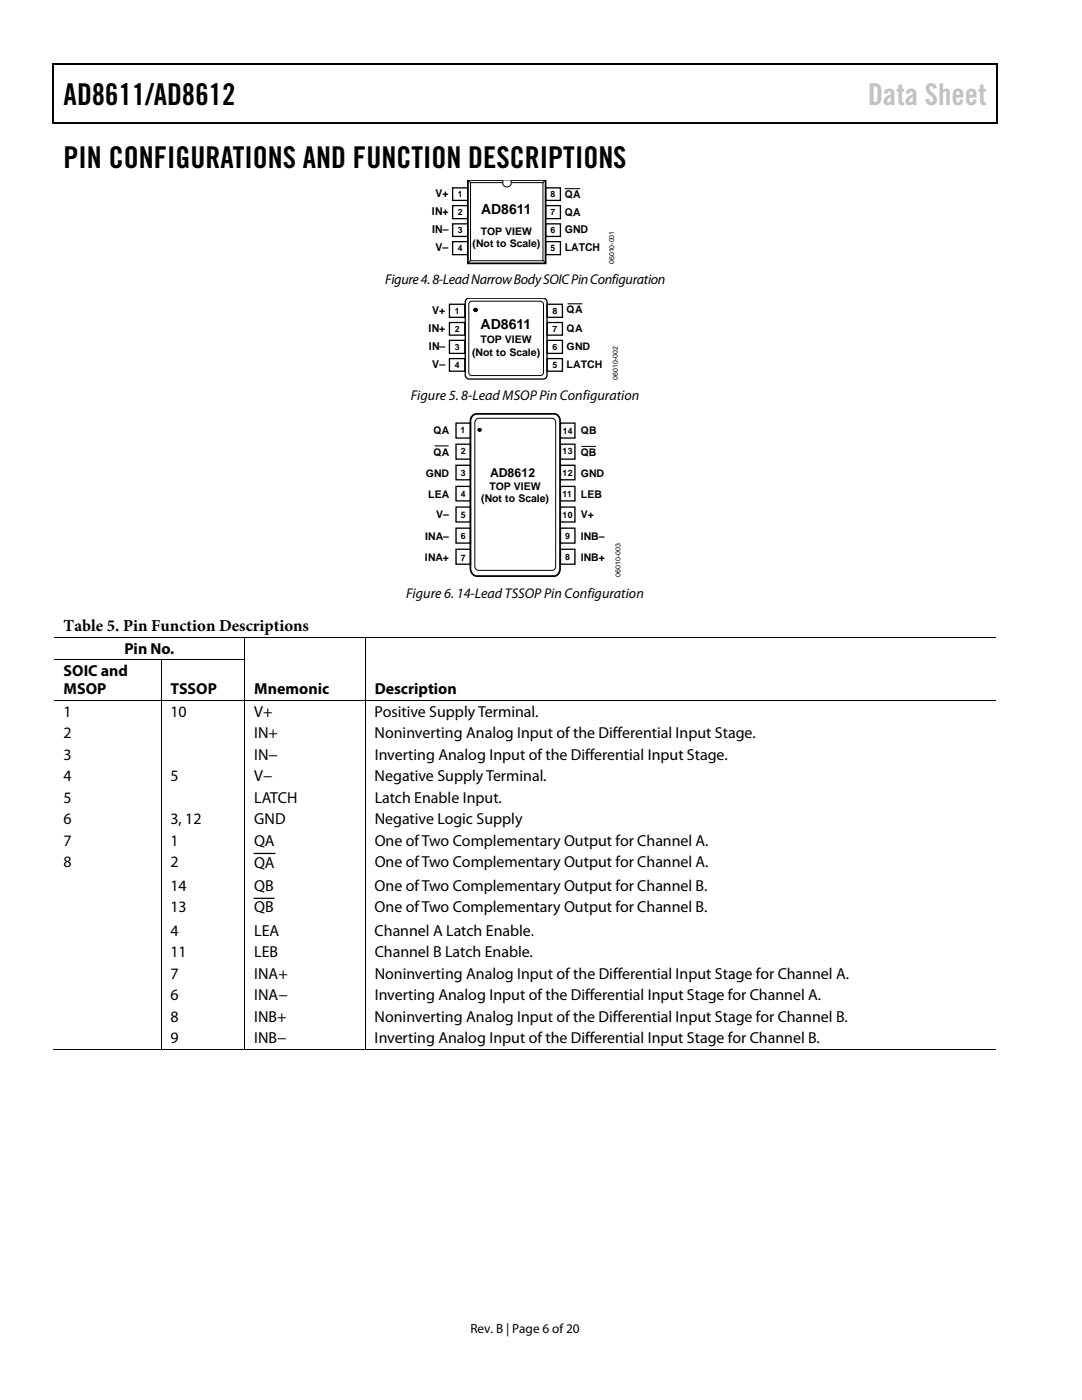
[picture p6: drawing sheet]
<svg xmlns="http://www.w3.org/2000/svg" width="216mm" height="279mm" viewBox="0 0 216 279" stroke-linecap="round" stroke-linejoin="round" font-family="sans-serif">
<defs><g id="words">
<g font-size="6">
<text x="12.7" y="21">AD8611/AD8612</text>
<text x="12.7" y="33.6">PIN CONFIGURATIONS AND FUNCTION DESCRIPTIONS</text>
</g>
<text font-size="6" fill="#c1c1c1" x="173.2" y="21">Data Sheet</text>
<text font-size="3.3" x="12.7" y="125.9">Table 5. Pin Function Descriptions</text>
<g font-size="3.2">
<text x="24.8" y="130.4">Pin No.</text>
<text x="12.7" y="134.9">SOIC and</text>
<text x="12.7" y="138.6">MSOP</text>
<text x="12.7" y="143">1</text>
<text x="34" y="143">10</text>
<text x="34" y="138.6">TSSOP</text>
<text x="50.7" y="143">V+</text>
<text x="50.7" y="138.6">Mnemonic</text>
<text x="74.8" y="143">Positive Supply Terminal.</text>
<text x="74.8" y="138.6">Description</text>
<text x="12.7" y="147.3">2</text>
<text x="50.7" y="147.3">IN+</text>
<text x="74.8" y="147.3">Noninverting Analog Input of the Differential Input Stage.</text>
<text x="12.7" y="151.6">3</text>
<text x="12.7" y="155.9">4</text>
<text x="34" y="155.9">5</text>
<text x="50.7" y="155.9">V−</text>
<text x="50.7" y="151.6">IN−</text>
<text x="74.8" y="155.9">Negative Supply Terminal.</text>
<text x="74.8" y="151.6">Inverting Analog Input of the Differential Input Stage.</text>
<text x="12.7" y="160.2">5</text>
<text x="50.7" y="160.2">LATCH</text>
<text x="74.8" y="160.2">Latch Enable Input.</text>
<text x="12.7" y="164.5">6</text>
<text x="34" y="164.5">3, 12</text>
<text x="50.7" y="164.5">GND</text>
<text x="74.8" y="164.5">Negative Logic Supply</text>
<text x="12.7" y="168.8">7</text>
<text x="12.7" y="173.1">8</text>
<text x="34" y="168.8">1</text>
<text x="34" y="173.1">2</text>
<text x="50.7" y="168.8">QA</text>
<text x="50.7" y="173.1">QA</text>
<text x="74.8" y="173.1">One of Two Complementary Output for Channel A.</text>
<text x="74.8" y="168.8">One of Two Complementary Output for Channel A.</text>
<text x="34" y="177.8">14</text>
<text x="50.7" y="177.8">QB</text>
<text x="74.8" y="177.8">One of Two Complementary Output for Channel B.</text>
<text x="34" y="182.1">13</text>
<text x="50.7" y="182.1">QB</text>
<text x="74.8" y="182.1">One of Two Complementary Output for Channel B.</text>
<text x="34" y="186.7">4</text>
<text x="34" y="191">11</text>
<text x="50.7" y="186.7">LEA</text>
<text x="50.7" y="191">LEB</text>
<text x="74.8" y="186.7">Channel A Latch Enable.</text>
<text x="74.8" y="191">Channel B Latch Enable.</text>
<text x="34" y="195.3">7</text>
<text x="50.7" y="195.3">INA+</text>
<text x="74.8" y="195.3">Noninverting Analog Input of the Differential Input Stage for Channel A.</text>
<text x="34" y="199.6">6</text>
<text x="34" y="203.9">8</text>
<text x="50.7" y="199.6">INA−</text>
<text x="50.7" y="203.9">INB+</text>
<text x="74.8" y="203.9">Noninverting Analog Input of the Differential Input Stage for Channel B.</text>
<text x="74.8" y="199.6">Inverting Analog Input of the Differential Input Stage for Channel A.</text>
<text x="34" y="208.2">9</text>
<text x="50.7" y="208.2">INB−</text>
<text x="74.8" y="208.2">Inverting Analog Input of the Differential Input Stage for Channel B.</text>
</g>
<g font-size="2.8">
<text x="96" y="42.7">AD8611</text>
<text x="76.9" y="56.7">Figure4. 8-Lead Narrow Body SOIC Pin Configuration</text>
<text x="95.9" y="65.6">AD8611</text>
<text x="82" y="79.8">Figure 5. 8-Lead MSOP Pin Configuration</text>
<text x="81" y="119.3">Figure 6. 14-Lead TSSOP Pin Configuration</text>
</g>
<text font-size="2.6" x="93.9" y="266">Rev. B | Page 6 of 20</text>
<text font-size="2.5" x="97.8" y="95.1">AD8612</text>
<g font-size="2.2">
<text x="86.9" y="39.4">V+</text>
<text x="112.7" y="39.5">QA</text>
<text x="86.2" y="43">IN+</text>
<text x="86.3" y="46.6">IN–</text>
<text x="112.7" y="43">QA</text>
<text x="112.7" y="46.6">GND</text>
<text x="86.9" y="50.2">V–</text>
<text x="112.7" y="50.1">LATCH</text>
<text x="86.2" y="62.7">V+</text>
<text x="85.5" y="66.3">IN+</text>
<text x="85.6" y="69.9">IN–</text>
<text x="86.3" y="73.5">V–</text>
</g>
<g font-size="2.1">
<text x="96" y="46.9">TOP VIEW</text>
<text x="94.3" y="49.4">(Not to Scale)</text>
<text x="113.1" y="62.6">QA</text>
<text x="94.2" y="71">(Not to Scale)</text>
<text x="95.9" y="68.5">TOP VIEW</text>
<text x="113.1" y="66.3">QA</text>
<text x="113.1" y="69.9">GND</text>
<text x="113.1" y="73.5">LATCH</text>
<text x="86.5" y="86.7">QA</text>
<text x="115.9" y="86.7">QB</text>
<text x="85" y="95.2">GND</text>
<text x="86.5" y="90.9">QA</text>
<text x="115.9" y="91">QB</text>
<text x="115.9" y="95.2">GND</text>
<text x="85.4" y="99.4">LEA</text>
<text x="96" y="100.3">(Not to Scale)</text>
<text x="97.7" y="97.8">TOP VIEW</text>
<text x="115.9" y="99.4">LEB</text>
<text x="84.9" y="107.7">INA–</text>
<text x="87.1" y="103.4">V–</text>
<text x="115.9" y="103.4">V+</text>
<text x="115.9" y="107.7">INB–</text>
<text x="84.8" y="111.9">INA+</text>
<text x="115.9" y="111.9">INB+</text>
</g>
<g font-size="1.8">
<text x="91.9" y="86.5">1</text>
<text x="112.3" y="86.6">14</text>
<text x="92" y="90.7">2</text>
<text x="92" y="94.9">3</text>
<text x="112.2" y="90.7">13</text>
<text x="112.2" y="94.9">12</text>
<text x="92" y="99.2">4</text>
<text x="112.2" y="99.1">11</text>
<text x="92" y="103.5">5</text>
<text x="92" y="107.5">6</text>
<text x="112.2" y="103.3">10</text>
<text x="112.8" y="107.5">9</text>
<text x="92" y="111.9">7</text>
<text x="112.8" y="111.8">8</text>
</g>
<g font-size="1.7">
<text x="91.4" y="39.4">1</text>
<text x="109.9" y="39.4">8</text>
<text x="91.4" y="43">2</text>
<text x="91.4" y="46.6">3</text>
<text x="109.9" y="43">7</text>
<text x="109.9" y="46.6">6</text>
<text x="91.4" y="50.1">4</text>
<text x="109.9" y="50.1">5</text>
<text x="90.7" y="62.7">1</text>
<text x="110.2" y="62.7">8</text>
<text x="90.7" y="66.3">2</text>
<text x="90.7" y="69.9">3</text>
<text x="110.2" y="66.3">7</text>
<text x="110.2" y="69.9">6</text>
<text x="90.7" y="73.5">4</text>
<text x="110.2" y="73.5">5</text>
</g>
<g font-size="1.4">
<text x="122.6" y="52.7" transform="rotate(-90 122.6 52.7)">06010-001</text>
<text x="123.3" y="75.8" transform="rotate(-90 123.3 75.8)">06010-002</text>
<text x="123.8" y="115.1" transform="rotate(-90 123.8 115.1)">06010-003</text>
</g>
</g></defs>
<path d="M10.5 12.7h.3v1h-.3zM10.5 12.7h.3v.3h-.3zM133.3 12.7h.3v.3h-.3zM198.8 12.7h.2v1h-.2zM198.8 12.7h.2v.3h-.2zM10.5 24.4h.3v.3h-.3zM133.1 24.4h.2v.3h-.2zM198.8 24.4h.2v.3h-.2z" fill="#000"/>
<path d="M10.7 13.7v10.7M10.8 12.8h122.5M133.6 12.8h65.2M198.9 13.7v10.7M10.8 24.5h188" fill="none" stroke="#000" stroke-width=".25"/>
<path d="M112.7 37.7h3" fill="none" stroke="#000" stroke-width=".2"/>
<path d="M90.3 37.5h3.1v2.5h-3.1z" fill="#fff"/>
<path d="M90.3 37.5h3.1v2.5h-3.1z" fill="none" stroke="#000" stroke-width=".26"/>
<path d="M90.3 41h3.1v2.6h-3.1z" fill="#fff"/>
<path d="M90.3 41h3.1v2.6h-3.1z" fill="none" stroke="#000" stroke-width=".26"/>
<path d="M90.3 44.7h3.1v2.5h-3.1z" fill="#fff"/>
<path d="M90.3 44.7h3.1v2.5h-3.1z" fill="none" stroke="#000" stroke-width=".26"/>
<path d="M90.3 48.2h3.1v2.6h-3.1z" fill="#fff"/>
<path d="M90.3 48.2h3.1v2.6h-3.1z" fill="none" stroke="#000" stroke-width=".26"/>
<path d="M108.9 37.5h2.9v2.5h-2.9z" fill="#fff"/>
<path d="M108.9 37.5h2.9v2.5h-2.9z" fill="none" stroke="#000" stroke-width=".26"/>
<path d="M108.9 41h2.9v2.6h-2.9z" fill="#fff"/>
<path d="M108.9 41h2.9v2.6h-2.9z" fill="none" stroke="#000" stroke-width=".26"/>
<path d="M108.9 44.7h2.9v2.5h-2.9z" fill="#fff"/>
<path d="M108.9 44.7h2.9v2.5h-2.9z" fill="none" stroke="#000" stroke-width=".26"/>
<path d="M108.9 48.2h2.9v2.6h-2.9z" fill="#fff"/>
<path d="M108.9 48.2h2.9v2.6h-2.9z" fill="none" stroke="#000" stroke-width=".26"/>
<path d="M93.4 36.1h15.5v16.5h-15.5z" fill="#fff"/>
<path d="M93.4 36v16.6h15.5v-16.6" fill="none" stroke="#000" stroke-width=".35"/>
<path d="M93.9 36.4h14.4v15.6h-14.4z" fill="none" stroke="#000" stroke-width=".2"/>
<path d="M100.3 36h1.7a1.06 1.06 0 0 1-.3 1.1 .86 .86 0 0 1-1.4-.5z" fill="#fff"/>
<path d="M93.4 36l.5 .4M100.3 36a1.01 1.01 0 0 0 .3 1.1 .85 .85 0 0 0 1.4-.5v-.6M108.7 36l-.4 .4M93.9 51.9l-.4 .7M108.4 52l.5 .5M113.3 60.6h2.9" fill="none" stroke="#000" stroke-width=".2"/>
<path d="M89.7 60.7h3v2.6h-3z" fill="#fff"/>
<path d="M89.7 60.7h3v2.6h-3z" fill="none" stroke="#000" stroke-width=".26"/>
<path d="M89.7 64.4h3v2.5h-3z" fill="#fff"/>
<path d="M89.7 64.4h3v2.5h-3z" fill="none" stroke="#000" stroke-width=".26"/>
<path d="M89.7 67.9h3v2.6h-3z" fill="#fff"/>
<path d="M89.7 67.9h3v2.6h-3z" fill="none" stroke="#000" stroke-width=".26"/>
<path d="M89.7 71.6h3v2.5h-3z" fill="#fff"/>
<path d="M89.7 71.6h3v2.5h-3z" fill="none" stroke="#000" stroke-width=".26"/>
<path d="M109.2 60.7h3v2.6h-3z" fill="#fff"/>
<path d="M109.2 60.7h3v2.6h-3z" fill="none" stroke="#000" stroke-width=".26"/>
<path d="M109.2 64.4h3v2.5h-3z" fill="#fff"/>
<path d="M109.2 64.4h3v2.5h-3z" fill="none" stroke="#000" stroke-width=".26"/>
<path d="M109.2 67.9h3v2.6h-3z" fill="#fff"/>
<path d="M109.2 67.9h3v2.6h-3z" fill="none" stroke="#000" stroke-width=".26"/>
<path d="M109.2 71.6h3v2.5h-3z" fill="#fff"/>
<g fill="none" stroke="#000" stroke-width=".26">
<path d="M93.4 59.5a.74 .74 0 0 0-.6 .8v14.6a.78 .78 0 0 0 .8 .7h14.8a.78 .78 0 0 0 .8-.7v-14.6a.74 .74 0 0 0-.7-.8M109.2 71.6h3v2.5h-3zM91 84.4h2.9v3h-2.9zM91 88.6h2.9v3h-2.9zM91 92.9h2.9v2.9h-2.9zM91 97.1h2.9v2.9h-2.9zM111.8 84.4h2.9v3h-2.9zM111.8 88.6h2.9v3h-2.9zM111.8 92.9h2.9v2.9h-2.9zM111.8 97.1h2.9v2.9h-2.9zM91 101.2h2.9v3h-2.9zM91 105.4h2.9v3h-2.9z"/>
<path d="M91 109.6h2.9v3h-2.9zM111.8 101.2h2.9v3h-2.9zM111.8 105.4h2.9v3h-2.9zM111.8 109.6h2.9v3h-2.9z"/>
</g>
<g fill="none" stroke="#000" stroke-width=".2">
<path d="M93.7 60.3l.5-.2h13.6a.66 .66 0 0 1 .7 .6v13.6a.66 .66 0 0 1-.7 .7h-13.6a.6 .6 0 0 1-.7-.7v-13.6zM86.7 89h2.8M95 83.7l.5-.2h14.7a.8 .8 0 0 1 .7 .9v28.6a.75 .75 0 0 1-.7 .8h-14.7a.81 .81 0 0 1-.8-.8v-28.6zM116 89.1h2.9M10.8 127.1h38M10.8 131.7h21.2M10.8 139.8h21.2M32.1 131.8v8M32.1 139.9v69.5M32.2 131.7h16.6M32.2 139.8h16.6M48.9 127.2v4.4"/>
<path d="M48.9 131.8v8M48.9 139.9v69.5M48.9 127.1h23.9M48.9 139.8h23.9M72.9 127.2v4.4M72.9 131.8v8M72.9 139.9v69.5M73 127.1h125.8M73 139.8h125.8M10.5 209.5h21.5M32.2 209.5h16.6M48.9 209.5h23.9"/>
<path d="M73 209.5h125.8"/>
<circle cx="94.9" cy="61.9" r=".37"/>
<circle cx="95.7" cy="85.8" r=".34"/>
</g>
<g fill="#000">
<path d="M32 131.6h.2v.2h-.2zM32 139.8h.2v.1h-.2zM48.8 127.1h.1v.1h-.1zM48.8 131.6h.1v.2h-.1zM48.8 139.8h.1v.1h-.1zM72.8 127.1h.2v.1h-.2zM72.8 131.6h.2v.2h-.2zM72.8 139.8h.2v.1h-.2zM32 209.4h.2v.1h-.2zM48.8 209.4h.1v.1h-.1zM72.8 209.4h.2v.1h-.2z"/>
<circle cx="94.9" cy="61.9" r=".37"/>
<circle cx="95.7" cy="85.8" r=".34"/>
</g>
<path d="M94.4 82.9l.7-.3h15.5a1.26 1.26 0 0 1 1.2 1.4v29.5a1.43 1.43 0 0 1-1.2 1.5h-15.5a1.41 1.41 0 0 1-1.2-1.5v-29.5v-.4z" fill="none" stroke="#000" stroke-width=".35"/>
<path d="M50.7 170.3h4.1M50.7 179.3h4" fill="none" stroke="#000" stroke-width=".25"/>
<use href="#words"/>
</svg>
